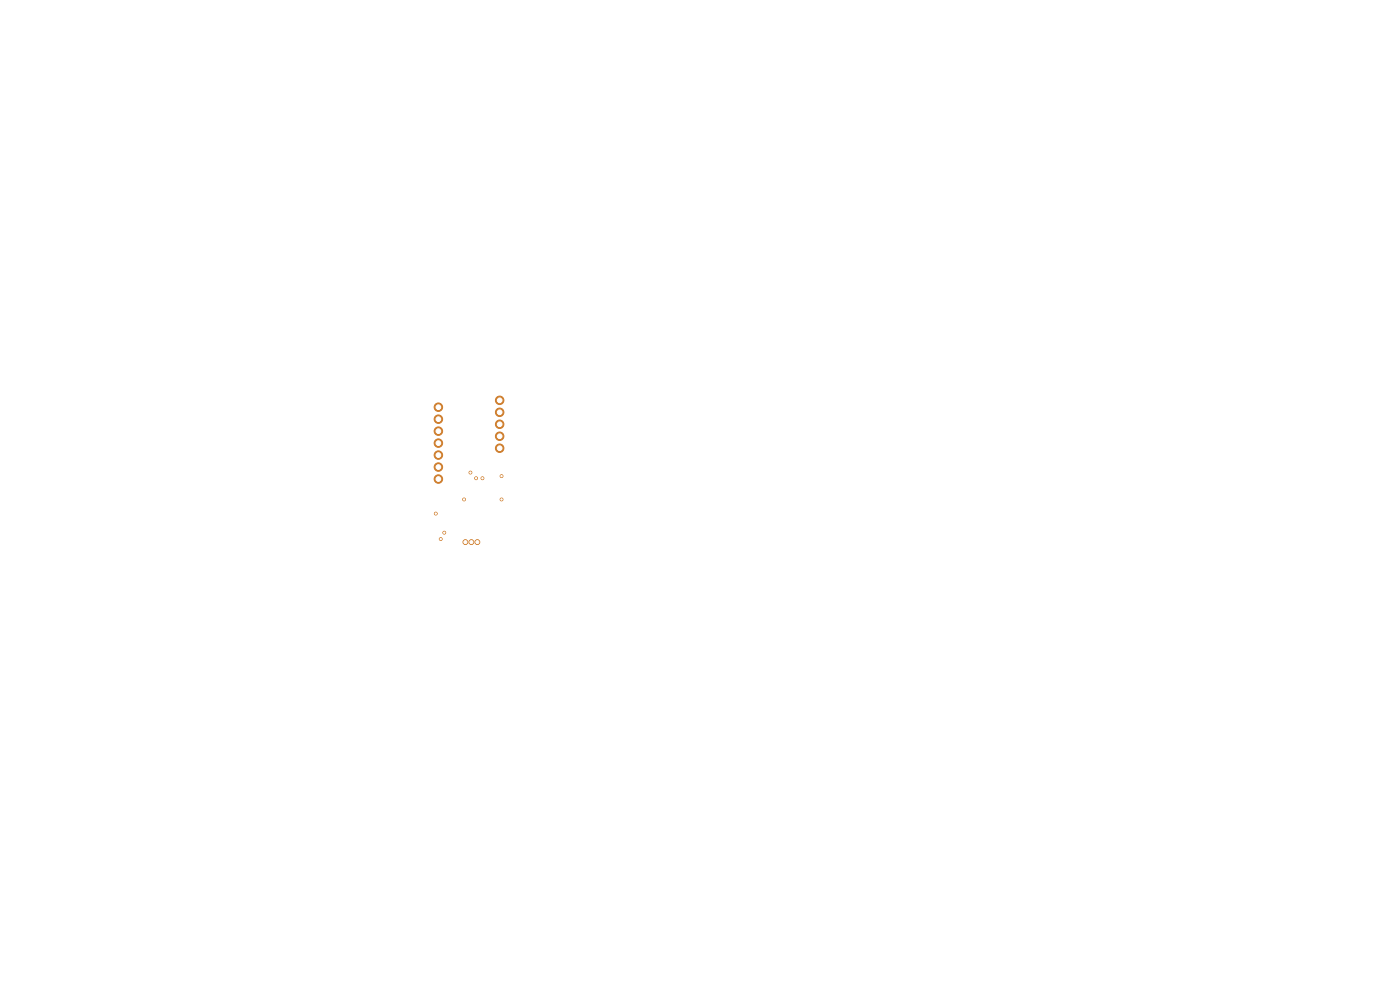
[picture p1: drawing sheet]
<svg xmlns="http://www.w3.org/2000/svg" width="297mm" height="210mm" viewBox="0 0 297 210" stroke-linecap="round" stroke-linejoin="round" font-family="sans-serif">
<g fill="#ce7d2c" stroke="#ce7d2c" stroke-width=".21">
<circle cx="93" cy="86.4" r=".9"/>
<circle cx="93" cy="88.9" r=".9"/>
<circle cx="93" cy="91.5" r=".9"/>
<circle cx="93" cy="94" r=".9"/>
<circle cx="93" cy="96.5" r=".9"/>
<circle cx="93" cy="99.1" r=".9"/>
<circle cx="93" cy="101.6" r=".9"/>
<circle cx="98.7" cy="115" r=".51"/>
<circle cx="100" cy="115" r=".51"/>
<circle cx="101.3" cy="115" r=".51"/>
<circle cx="106" cy="84.9" r=".9"/>
<circle cx="106" cy="87.5" r=".9"/>
<circle cx="106" cy="90" r=".9"/>
<circle cx="106" cy="92.5" r=".9"/>
<circle cx="106" cy="95.1" r=".9"/>
<circle cx="94.3" cy="113" r=".3"/>
<circle cx="106.4" cy="101" r=".3"/>
<circle cx="98.4" cy="106" r=".3"/>
<circle cx="106.4" cy="106" r=".3"/>
<circle cx="92.4" cy="109" r=".3"/>
<circle cx="102.4" cy="101.5" r=".3"/>
<circle cx="99.8" cy="100.2" r=".3"/>
<circle cx="101" cy="101.5" r=".3"/>
<circle cx="93.5" cy="114.4" r=".3"/>
</g>
<g fill="#fff" stroke="#fff" stroke-width=".21">
<circle cx="94.2" cy="113" r=".15"/>
<circle cx="106.4" cy="101" r=".15"/>
<circle cx="98.5" cy="105.9" r=".15"/>
<circle cx="106.4" cy="105.9" r=".15"/>
<circle cx="92.5" cy="108.9" r=".15"/>
<circle cx="102.3" cy="101.5" r=".15"/>
<circle cx="99.8" cy="100.2" r=".15"/>
<circle cx="101" cy="101.5" r=".15"/>
<circle cx="93.5" cy="114.3" r=".15"/>
<circle cx="93" cy="86.4" r=".5"/>
<circle cx="93" cy="88.9" r=".5"/>
<circle cx="93" cy="91.5" r=".5"/>
<circle cx="93" cy="94" r=".5"/>
<circle cx="93" cy="96.5" r=".5"/>
<circle cx="93" cy="99.1" r=".5"/>
<circle cx="93" cy="101.6" r=".5"/>
<circle cx="98.7" cy="115" r=".33"/>
<circle cx="100" cy="115" r=".33"/>
<circle cx="101.3" cy="115" r=".33"/>
<circle cx="106" cy="84.9" r=".5"/>
<circle cx="106" cy="87.5" r=".5"/>
<circle cx="106" cy="90" r=".5"/>
<circle cx="106" cy="92.5" r=".5"/>
<circle cx="106" cy="95.1" r=".5"/>
</g>
</svg>
